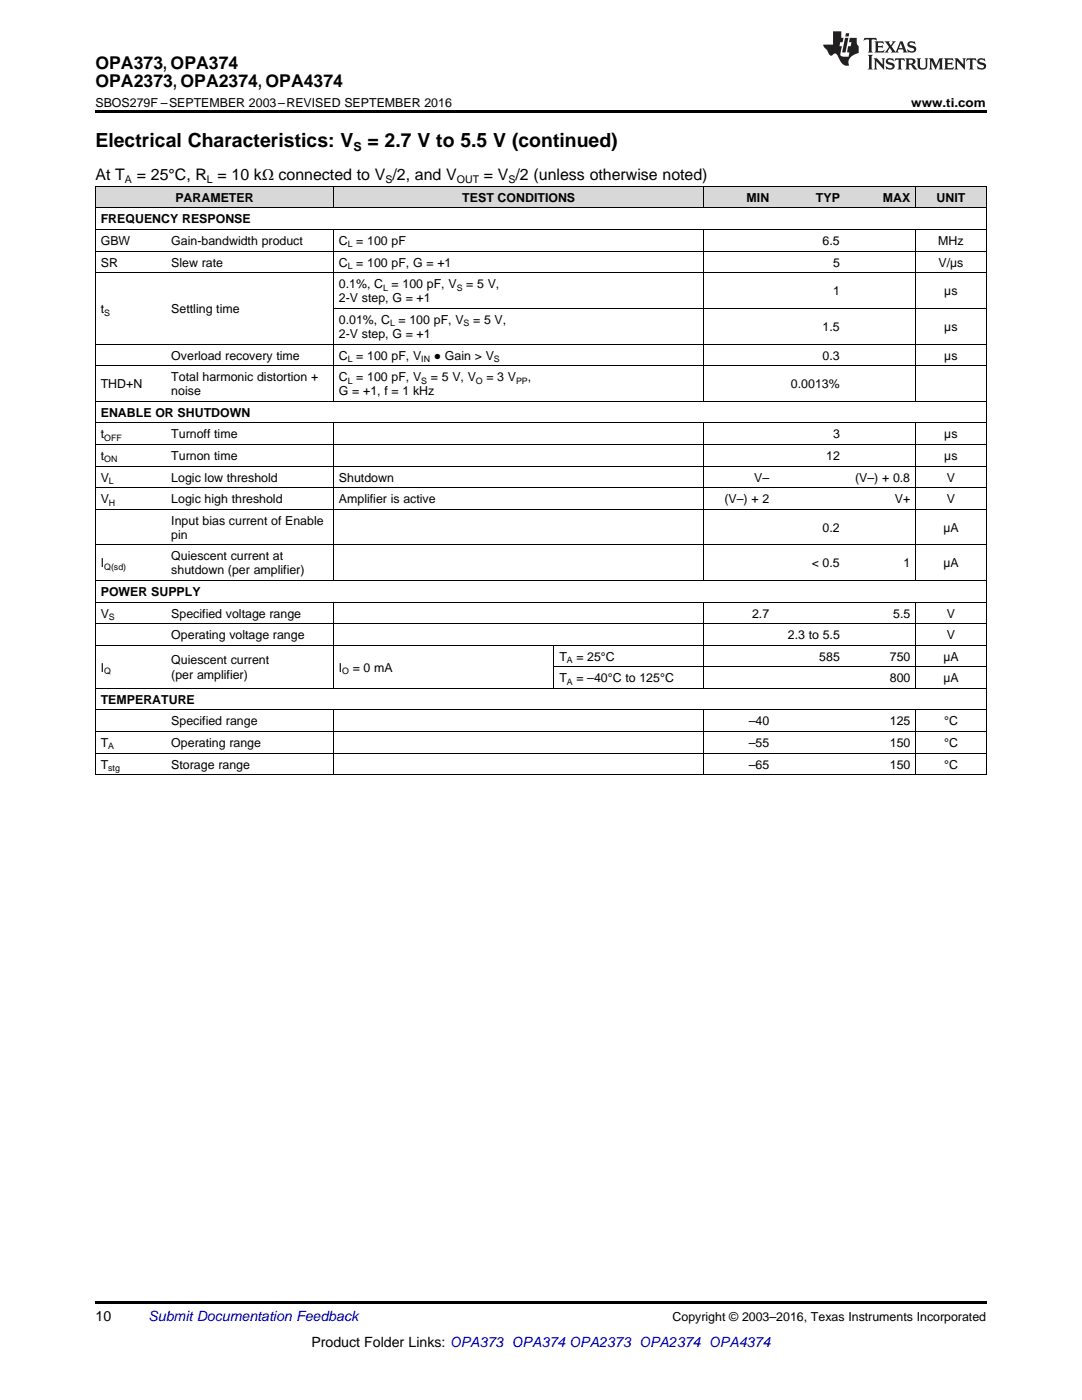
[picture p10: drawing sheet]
<svg xmlns="http://www.w3.org/2000/svg" width="216mm" height="279mm" viewBox="0 0 216 279" stroke-linecap="round" stroke-linejoin="round" font-family="sans-serif">
<defs><g id="words">
<g font-size="3.9">
<text x="19" y="29.3">Electrical Characteristics: V</text>
<text x="73.3" y="29.3">= 2.7 V to 5.5 V (continued)</text>
</g>
<g font-size="3.5">
<text x="19" y="13.8">OPA373, OPA374</text>
<text x="19" y="17.3">OPA2373, OPA2374, OPA4374</text>
</g>
<g font-size="3.2">
<text x="19" y="36">At T</text>
<text x="27.3" y="36">= 25°C, R = 10 kΩ connected to V /2, and V</text>
<text x="96.6" y="36">= V /2 (unless otherwise noted)</text>
</g>
<g font-size="2.8">
<text x="19" y="263.6">10</text>
<text x="62.1" y="268.9">Product Folder Links: OPA373 OPA374 OPA2373 OPA2374 OPA4374</text>
</g>
<text font-size="2.8" fill="#0000c8" x="29.6" y="263.6">Submit Documentation Feedback</text>
<g font-size="2.5">
<text x="19" y="21.4">SBOS279F –SEPTEMBER 2003–REVISED SEPTEMBER 2016</text>
<text x="181.8" y="21.4">www.ti.com</text>
<text x="70.5" y="30.1">S</text>
<text x="35" y="40.3">PARAMETER</text>
<text x="92.3" y="40.3">TEST CONDITIONS</text>
<text x="149" y="40.3">MIN</text>
<text x="162.8" y="40.3">TYP</text>
<text x="176.2" y="40.3">MAX</text>
<text x="186.9" y="40.3">UNIT</text>
<text x="20.1" y="44.6">FREQUENCY RESPONSE</text>
<text x="20.1" y="48.9">GBW</text>
<text x="20.1" y="53.2">SR</text>
<text x="34.2" y="48.9">Gain-bandwidth product</text>
<text x="34.2" y="53.2">Slew rate</text>
<text x="67.6" y="48.9">C = 100 pF</text>
<text x="67.6" y="53.2">C = 100 pF, G = +1</text>
<text x="164.1" y="48.9">6.5</text>
<text x="166.2" y="53.2">5</text>
<text x="187.2" y="48.9">MHz</text>
<text x="187.3" y="53.2">V/µs</text>
<text x="67.6" y="57.5">0.1%, C = 100 pF, V</text>
<text x="93" y="57.5">= 5 V,</text>
<text x="166.2" y="58.9">1</text>
<text x="188.4" y="58.9">µs</text>
<text x="20.1" y="62.5">t</text>
<text x="34.2" y="62.5">Settling time</text>
<text x="67.6" y="60.3">2-V step, G = +1</text>
<text x="67.6" y="64.6">0.01%, C = 100 pF, V</text>
<text x="94.4" y="64.6">= 5 V,</text>
<text x="34.2" y="71.8">Overload recovery time</text>
<text x="67.6" y="67.5">2-V step, G = +1</text>
<text x="67.6" y="71.8">C = 100 pF, V</text>
<text x="86.6" y="71.8">● Gain &gt; V</text>
<text x="164.1" y="66">1.5</text>
<text x="164.1" y="71.8">0.3</text>
<text x="188.4" y="66">µs</text>
<text x="188.4" y="71.8">µs</text>
<text x="20.1" y="77.5">THD+N</text>
<text x="34.2" y="76.1">Total harmonic distortion +</text>
<text x="67.6" y="76.1">C = 100 pF, V</text>
<text x="86" y="76.1">= 5 V, V</text>
<text x="97" y="76.1">= 3 V</text>
<text x="105.3" y="76.1">,</text>
<text x="157.8" y="77.5">0.0013%</text>
<text x="20.1" y="83.2">ENABLE OR SHUTDOWN</text>
<text x="34.2" y="78.9">noise</text>
<text x="67.6" y="78.9">G = +1, f = 1 kHz</text>
<text x="20.1" y="87.5">t</text>
<text x="34.2" y="87.5">Turnoff time</text>
<text x="166.2" y="87.5">3</text>
<text x="188.4" y="87.5">µs</text>
<text x="20.1" y="91.8">t</text>
<text x="34.2" y="91.8">Turnon time</text>
<text x="164.9" y="91.8">12</text>
<text x="188.4" y="91.8">µs</text>
<text x="20.1" y="96.1">V</text>
<text x="20.1" y="100.4">V</text>
<text x="34.2" y="96.1">Logic low threshold</text>
<text x="34.2" y="100.4">Logic high threshold</text>
<text x="67.6" y="96.1">Shutdown</text>
<text x="67.6" y="100.4">Amplifier is active</text>
<text x="144.6" y="100.4">(V–) + 2</text>
<text x="150.5" y="96.1">V–</text>
<text x="170.6" y="96.1">(V–) + 0.8</text>
<text x="178.6" y="100.4">V+</text>
<text x="188.9" y="96.1">V</text>
<text x="188.9" y="100.4">V</text>
<text x="34.2" y="104.7">Input bias current of Enable</text>
<text x="34.2" y="107.5">pin</text>
<text x="164.1" y="106.1">0.2</text>
<text x="188.2" y="106.1">µA</text>
<text x="20.1" y="113.2">I</text>
<text x="34.2" y="111.8">Quiescent current at</text>
<text x="162" y="113.2">&lt; 0.5</text>
<text x="180.3" y="113.2">1</text>
<text x="188.2" y="113.2">µA</text>
<text x="20.1" y="119">POWER SUPPLY</text>
<text x="34.2" y="114.7">shutdown (per amplifier)</text>
<text x="20.1" y="123.3">V</text>
<text x="34.2" y="123.3">Specified voltage range</text>
<text x="150.1" y="123.3">2.7</text>
<text x="178.2" y="123.3">5.5</text>
<text x="188.9" y="123.3">V</text>
<text x="34.2" y="127.6">Operating voltage range</text>
<text x="111.6" y="131.9">T</text>
<text x="115" y="131.9">= 25°C</text>
<text x="157.2" y="127.6">2.3 to 5.5</text>
<text x="163.5" y="131.9">585</text>
<text x="177.6" y="131.9">750</text>
<text x="188.2" y="131.9">µA</text>
<text x="188.9" y="127.6">V</text>
<text x="20.1" y="134">I</text>
<text x="34.2" y="132.6">Quiescent current</text>
<text x="34.2" y="135.4">(per amplifier)</text>
<text x="67.6" y="134">I</text>
<text x="70.4" y="134">= 0 mA</text>
<text x="111.6" y="136.2">T</text>
<text x="115" y="136.2">= –40°C to 125°C</text>
<text x="177.6" y="136.2">800</text>
<text x="188.2" y="136.2">µA</text>
<text x="20.1" y="140.5">TEMPERATURE</text>
<text x="20.1" y="149.1">T</text>
<text x="34.2" y="144.8">Specified range</text>
<text x="34.2" y="149.1">Operating range</text>
<text x="149.4" y="144.8">–40</text>
<text x="149.4" y="149.1">–55</text>
<text x="177.6" y="144.8">125</text>
<text x="177.6" y="149.1">150</text>
<text x="188.4" y="144.8">°C</text>
<text x="188.4" y="149.1">°C</text>
<text x="20.1" y="153.4">T</text>
<text x="34.2" y="153.4">Storage range</text>
<text x="149.4" y="153.4">–65</text>
<text x="177.6" y="153.4">150</text>
<text x="188.4" y="153.4">°C</text>
<text x="134.2" y="263.6">Copyright © 2003–2016, Texas Instruments Incorporated</text>
</g>
<g font-size="2.1">
<text x="24.9" y="36.6">A</text>
<text x="41.3" y="36.6">L</text>
<text x="76.9" y="36.6">S</text>
<text x="91.2" y="36.6">OUT</text>
<text x="101.5" y="36.6">S</text>
</g>
<g font-size="1.8">
<text x="69.4" y="49.4">L</text>
<text x="69.4" y="53.7">L</text>
<text x="76.4" y="58">L</text>
<text x="91.1" y="58">S</text>
<text x="20.8" y="63">S</text>
<text x="77.8" y="65.1">L</text>
<text x="92.5" y="65.1">S</text>
<text x="69.4" y="72.2">L</text>
<text x="69.4" y="76.6">L</text>
<text x="84.1" y="72.2">IN</text>
<text x="84.1" y="76.6">S</text>
<text x="95" y="76.6">O</text>
<text x="98.6" y="72.2">S</text>
<text x="103" y="76.6">PP</text>
<text x="20.8" y="88">OFF</text>
<text x="20.8" y="92.3">ON</text>
<text x="21.7" y="96.6">L</text>
<text x="21.7" y="100.9">H</text>
<text x="20.8" y="113.7">Q(sd)</text>
<text x="21.7" y="123.8">S</text>
<text x="20.8" y="134.5">Q</text>
<text x="68.3" y="134.5">O</text>
<text x="113.1" y="132.4">A</text>
<text x="113.1" y="136.7">A</text>
<text x="21.6" y="149.6">A</text>
<text x="21.6" y="153.9">stg</text>
</g>
</g></defs>
<g fill="#d8d8d8">
<path d="M19 37.3h14.1v4.3h-14.1z"/>
<path d="M33.1 37.3h33.5v4.3h-33.5z"/>
<path d="M66.6 37.3h44v4.3h-44z"/>
<path d="M110.6 37.3h29.9v4.3h-29.9z"/>
<path d="M140.5 37.3h14.1v4.3h-14.1z"/>
<path d="M154.6 37.3h14.1v4.3h-14.1z"/>
<path d="M168.7 37.3h14v4.3h-14z"/>
<path d="M182.7 37.3h14.1v4.3h-14.1z"/>
</g>
<path d="M19 22h177.8v.5h-177.8zM19 259.7h177.8v.5h-177.8z" fill="#000"/>
<g fill="none" stroke="#000" stroke-width=".2">
<path d="M19 37.2h177.8M19.1 37.2v117.5M66.5 37.2v4.4M140.5 37.2v4.4M182.7 37.2v4.4M196.8 37.2v117.5M19 54.4h177.8M19 50.1h177.8M19 45.8h177.8M19 41.5h177.8M66.5 45.9v34.3M140.5 45.9v34.3"/>
<path d="M182.7 45.9v34.3M19 73h177.8M19 68.7h177.8M66.6 61.5h130.2M19 97.3h177.8M19 93h177.8M19 88.7h177.8M19 84.4h177.8M19 80.1h177.8M66.5 84.5v31.4M140.5 84.5v31.4M182.7 84.5v31.4"/>
<path d="M19 115.9h177.8M19 108.7h177.8M19 101.6h177.8M19 137.4h177.8M19 128.8h177.8M19 124.5h177.8M19 120.2h177.8M66.5 120.2v17.2M110.5 128.8v8.6M110.6 133.1h86.2M140.5 120.2v17.2M182.7 120.2v17.2"/>
<path d="M19 154.6h177.8M19 150.3h177.8M19 146h177.8M19 141.7h177.8M66.5 141.7v13M140.5 141.7v13M182.7 141.7v13"/>
</g>
<g fill="#231f20">
<path d="M172.5 7.6l-.1 .5 .4-.2h.6v.1v2.1l-.2 .4h.9l-.2-.4v-2.1l.1-.1h.5l.5 .2-.2-.5zM174.5 8.3l.2 .3v1.5l-.2 .4h1.8l.2-.6a1.04 1.04 0 0 1-1.3 .2v-.7h.6l.3 .2v-.6l-.3 .2h-.6v-.6l.8-.1 .4 .3-.2-.5zM176.5 8.3l.9 1.1-.9 1.1h.8l-.2-.2 .4-.7 .5 .7-.2 .2h1.5l-.2-.2 .2-.4h.9l.1 .4-.2 .2h1l-.3-.3-.7-1.9h-.5l-.9 2-.8-1 .9-1h-.8l.1 .3-.4 .5-.3-.6 .1-.2zM179.7 8.6l.4 1h-.7zM181.3 8.4a.63 .63 0 0 0-.2 .7 .63 .63 0 0 0 .6 .4l.6 .2 .1 .2a.75 .75 0 0 1-.7 .4 .75 .75 0 0 1-.6-.5l.1 .7 .1-.1a1.11 1.11 0 0 0 1.5-.6 1.13 1.13 0 0 0-1.2-.8l-.1-.4a1.04 1.04 0 0 1 1.2 .2l-.2-.5-.2 .1-.4-.2zM173.2 10.9l.2 .4v2.2l-.2 .4h1l-.3-.4v-2.2l.3-.4zM174.3 11.6l.3 .4v1.5l-.3 .4h.8l-.2-.4v-1.3l1.5 1.7v-1.9l.2-.4h-.7l.2 .4v.9l-1.1-1.3zM177 11.8a.62 .62 0 0 0-.2 .7 .62 .62 0 0 0 .6 .4l.6 .1 .1 .3a.76 .76 0 0 1-.7 .3 .76 .76 0 0 1-.7-.4l.2 .7 .1-.1a1.11 1.11 0 0 0 1.5-.6 1.13 1.13 0 0 0-1.2-.8l-.1-.4a1.04 1.04 0 0 1 1.2 .2l-.2-.6-.2 .1-.5-.1zM178.7 11.6l-.2 .6a.61 .61 0 0 1 .8-.3v1.6l-.2 .4h.9l-.2-.4v-1.6a.63 .63 0 0 1 .7 .3l-.1-.6zM180.6 11.6l.3 .4v1.5l-.3 .4h1l-.2-.2-.1-.8 .6 .2a.76 .76 0 0 0 1.2 .7l-1-1a.58 .58 0 0 0 .6-.5 .58 .58 0 0 0-.5-.6zM181.4 11.9h.1a.45 .45 0 0 1 .5 .1 .45 .45 0 0 1 .1 .5l-.8 .2zM182.9 11.6l.2 .2a2.17 2.17 0 0 0 .3 1.9 .99 .99 0 0 0 1.6-.6v-1.1l.2-.4h-.7l.2 .2a1.92 1.92 0 0 1-.2 1.8 .6 .6 0 0 1-.9-.5v-1.1l.2-.4zM185.4 11.6l.2 .4v1.5l-.2 .4h.7l-.2-.4v-1.4l.8 1.8 .8-1.8v1.4l-.2 .4h.9l-.2-.4v-1.5l.2-.4h-.8l-.6 1.5-.6-1.5zM188.4 11.6l.2 .4v1.5l-.2 .4h1.8l.1-.6a1.04 1.04 0 0 1-1.2 .1v-.6h.5l.4 .2v-.6l-.4 .2h-.5v-.7h.8l.3 .3-.1-.6zM190.5 11.6l.2 .4v1.5l-.2 .4h.7l-.2-.4v-1.3l1.5 1.7v-1.9l.2-.4h-.7l.2 .4v.9l-1.1-1.3zM192.9 11.6l-.1 .6a.61 .61 0 0 1 .7-.3l.1 1.6-.3 .4h1l-.3-.4 .1-1.6a.63 .63 0 0 1 .7 .3l-.1-.6zM195.2 11.8a.62 .62 0 0 0-.2 .7 .62 .62 0 0 0 .6 .4l.6 .1 .1 .3a.76 .76 0 0 1-.7 .3 .76 .76 0 0 1-.6-.4l.1 .7 .1-.1a1.11 1.11 0 0 0 1.6-.6 1.13 1.13 0 0 0-1.3-.8l-.1-.4a1.04 1.04 0 0 1 1.2 .2l-.1-.6-.2 .1-.5-.1z"/>
<path d="M166.2 6.3v2.6h-1.9v.4l.8 .9a.91 .91 0 0 0 1 .8 .56 .56 0 0 1 .5-.3 .56 .56 0 0 1 .5 .3l.4 .8a1.53 1.53 0 0 0 1.9 1.2 1.54 1.54 0 0 1 1-2.1l.9-.3v-1.4a1.52 1.52 0 0 1-.4-1.6h-1.3l-.2 .8h.5l-.2 .8h-.5l-.1 1v.2l.4 .1-.2 .8a1.93 1.93 0 0 1-1.6-.3l.3-1.8h-.5l.2-.8h.4l.2-.8h-.4v-1.3zM168.6 7.6l-.6 2.9h.7l.6-2.9zM168.8 6.6l-.1 .7h.6l.2-.7z"/>
</g>
<use href="#words"/>
</svg>
